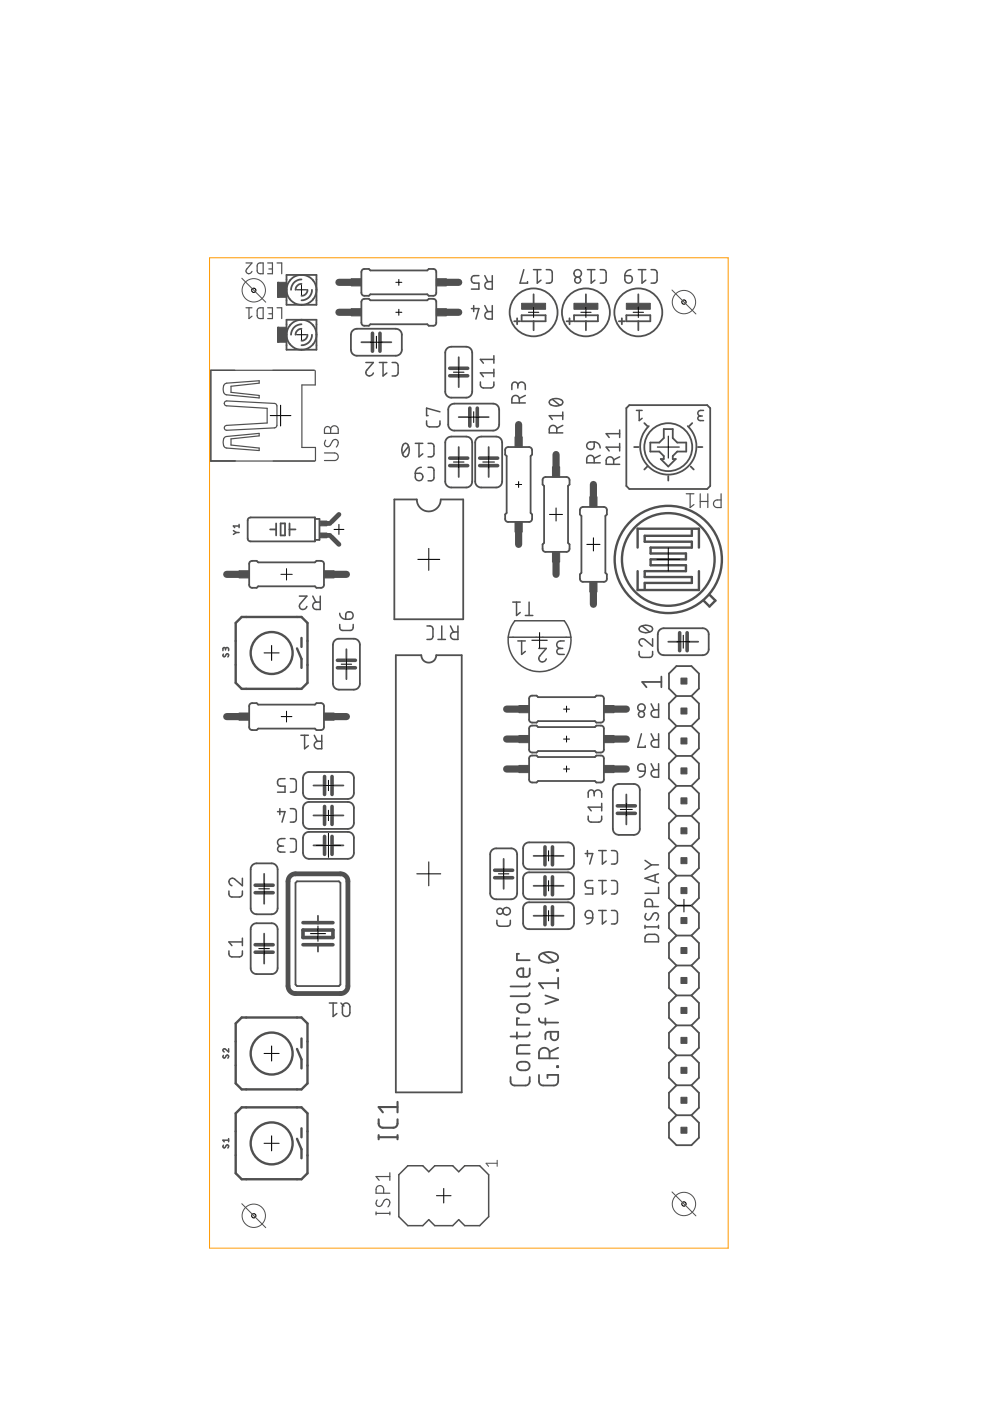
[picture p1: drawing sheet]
<svg xmlns="http://www.w3.org/2000/svg" width="210mm" height="297mm" viewBox="0 0 210 297" stroke-linecap="round" stroke-linejoin="round" font-family="sans-serif">
<g fill="none" stroke="#505050" stroke-width=".38">
<path d="M60.7 58.3h6.4v6.3h-6.4zM61.4 59.5a3.2 3.2 0 0 1 5 0M61.6 59.4a3.1 3.1 0 0 0-.1 4.1M63.9 59.2a2.22 2.22 0 0 0-2.2 2.2M66.3 59.4a3.2 3.2 0 0 1 0 4.1M76.8 57.3l.3-.3h1.1l.3 .3h12.1l.3-.3h1.2l.3 .3 .1 .4v4.6l-.3 .3-.3 .1h-1l-.3-.3h-12.1l-.3 .3h-1.1l-.3-.2-.2-.4v-4.4zM60.7 67.8h6.4v6.3h-6.4zM61.4 73a3.2 3.2 0 0 0 5 0M61.4 69a3.2 3.2 0 0 1 5 0M61.4 63.4a3.2 3.2 0 0 0 5 0M61.6 68.9a3.1 3.1 0 0 0-.1 4.1M63.9 69.7l-.5 .1-.5 .4-.2 .8"/>
<path d="M63.9 60.2l-.8 .3-.3 .4-.1 .5M63.9 68.7a2.26 2.26 0 0 0-2.2 2.3M65.2 71l-.3 .8-.4 .3-.6 .1M65.2 61.4l-.3 .9-.4 .3-.6 .1M66.1 71a2.18 2.18 0 0 1-2.2 2.2M66.1 61.4a2.18 2.18 0 0 1-2.2 2.3M66.3 68.9a3.2 3.2 0 0 1 0 4.1M74.7 70.2l.4-.4 .6-.1h8.2l.6 .1 .4 .4 .3 .5v3.4l-.1 .6-.4 .4-.8 .3h-8.2l-.6-.1-.4-.3-.3-.9v-3.1zM76.6 72.6h2.4M76.8 63.6l.5-.2h.9l.3 .3h12.1l.3-.3h1.2l.3 .2 .1 .4v4.6l-.3 .4-.3 .1h-1l-.3-.4h-12.1l-.3 .4-1.1-.1-.3-.2-.2-.4v-4.4zM80.6 72.6h2.4M94.7 74l.4-.4 .6-.1h3.1l.6 .1 .6 .6 .1 .6v8.2l-.3 .8-.4 .4-.6 .1h-3.4l-.5-.3-.4-.4-.1-.6v-8.2z"/>
<path d="M97.3 75.7v2.4M97.3 79.7v2.4M109 68.1h1.3M109.6 67.5v1.2M110.6 66.8h5.1v1.3h-5.1zM113.1 62.4v2.2M113.1 68.1v1.9M120.1 68.1h1.3M120.8 67.5v1.2M121.7 66.8h5.1v1.3h-5.1zM124.2 62.4v2.2M124.2 68.1v1.9"/>
<path d="M131.2 68.1h1.3M131.8 67.5v1.2M132.8 66.8h5.1v1.3h-5.1zM135.3 62.4v2.2M135.3 68.1v1.9M94.7 93l.4-.3 .6-.1h3.1l.6 .1 .6 .6 .1 .5v8.3l-.3 .8-.4 .3-.6 .2-3.4-.1-.5-.2-.4-.5-.1-.5v-8.3zM95.3 86.1l.5-.4 .5-.1h8.3l.5 .1 .6 .6 .1 .5v3.2l-.1 .6-.6 .6-.5 .1h-8.3l-.5-.1-.5-.4-.2-.5-.1-3.5zM97.3 88.4h2.3M97.3 94.8v2.3M97.3 98.7v2.4M101.2 88.4h2.4M101.2 92.8l.8-.2h3.2l.5 .1 .6 .6 .2 .5v8.3l-.3 .8-.5 .3-.5 .2-3.5-.1-.5-.2-.3-.5-.1-.5v-8.3l.1-.5z"/>
<path d="M103.6 94.8v2.3M103.6 98.7v2.4M107.2 95.1l.5-.3h4.5l.3 .1 .3 .3v1.2l-.3 .3v12.1l.3 .3v.9l-.1 .4-.3 .2-4.7 .1-.3-.2-.3-.3v-1.1l.3-.3v-12.1l-.3-.3zM132.8 86.5l.6-.6h16.5l.7 .6v16.5l-.7 .7h-16.5l-.6-.7zM134.5 94.8h.9M136.6 89.7l.6 .6M137.2 98.9l-.6 .6M137.6 90.3a6 6 0 0 0-.2 8.6 6 6 0 0 0 8.5 0 6 6 0 0 0-.1-8.6M137.9 93.8h1.9l.9-.9v-1.9h1.9v1.9l1 .9h1.9v1.9h-1.9l-1 1v.6h.7l-1.6 1.6-1.6-1.6h.6v-.6l-.9-1h-1.9zM146.5 98.9l.6 .6M146.8 89.7l-.7 .6M148 94.8h.9"/>
<path d="M52.6 110l.5-.3h13.7v5.1h-13.9l-.3-.3-.1-.3zM52.9 119.2l.6-.3h.9l.3 .3h12.1l.3-.3 1.2 .1 .3 .2 .1 .3v4.7l-.3 .3-.3 .1h-1l-.3-.3h-12.1l-.3 .3h-1.1l-.4-.2-.1-.4zM57.3 112.2h1.2M58.5 111v2.5M59.5 111h.9v2.5h-.9zM61.4 111v2.5M61.4 112.2h1.3M66.8 110h.9v4.5h-.9M83.6 105.9h4.8a2.54 2.54 0 0 0 2.5 2.5 2.54 2.54 0 0 0 2.6-2.5h4.7v25.4h-14.6zM115.1 101.4l.6-.3h4.4l.4 .2 .2 .3 .1 1.1-.4 .3v12.1l.4 .3v1l-.2 .4-.3 .2h-4.6l-.4-.1-.2-.3-.1-1.2 .4-.3v-12.1l-.4-.3zM123.1 107.8l.5-.3h4.4l.4 .1 .3 .3v1.2l-.3 .3v12.1l.3 .3v.9l-.1 .4-.4 .2-4.6 .1-.4-.2-.2-.3v-1.1l.3-.3v-12.1l-.3-.3zM141.7 100.9v1"/>
<path d="M70.9 135.9l.7-.5h3.4l.8 .3 .4 .4 .1 .6v8.2l-.1 .6-.6 .6-.6 .1h-3.1l-.6-.1-.6-.6-.1-.6v-8.2zM73.4 137.6v2.4M83.9 138.9h5.4a1.59 1.59 0 0 0 1.6 1.6 1.59 1.59 0 0 0 1.6-1.6h5.4v92.7h-14zM139.7 133.7l.5-.4 .5-.1h8.3l.5 .1 .5 .4 .2 .5 .1 3.4-.2 .6-.6 .6-.5 .1h-8.3l-.5-.1-.6-.6-.1-.6v-3.1zM141.7 136.1h2.4M145.7 136.1h2.3M52.9 149.3l.4-.2h1.1l.3 .3h12.1l.3-.3h1.2l.3 .2 .1 .4v4.6l-.3 .4-.3 .1h-1l-.3-.3h-12.1l-.3 .3-1.1-.1-.4-.2-.1-.3zM73.4 141.6v2.4M112.3 147.7l.3-.2h1.2l.3 .3h12l.3-.3h1.2l.3 .2 .1 .4v4.7l-.2 .3-.4 .1h-1l-.3-.3h-12l-.3 .3h-1.2l-.3-.3-.1-.3zM112.3 154.1l.3-.2 1.2-.1 .3 .4h12l.3-.4 1.2 .1 .3 .2 .1 .4v4.6l-.2 .3-.4 .2h-1l-.3-.4h-12l-.3 .4-1.2-.1-.3-.2-.1-.4zM140.2 144.6h-4l.9 1.1M140.2 143.4v2.3"/>
<path d="M143.4 147.6l-1.6-1.6v-3.2l1.6-1.6h3.2l1.6 1.6v3.2l-1.6 1.6M143.4 147.6l-1.6 1.6v3.1l1.6 1.6M143.4 153.9l-1.6 1.6v3.2l1.6 1.6M143.4 147.6h3.2M143.4 153.9h3.2M146.6 147.6l1.6 1.6v3.1l-1.6 1.6M146.6 153.9l1.6 1.6v3.2l-1.6 1.6M64.5 164.1l.5-.3 .5-.1h8.3l.5 .1 .5 .3 .2 .6v3.4l-.1 .6-.3 .4-.8 .3h-8.3l-.5-.1-.6-.6-.2-.6v-3.1zM64.5 170.5l.5-.3 .5-.2h8.3l.5 .2 .5 .3 .2 .5v3.5l-.1 .5-.3 .5-.8 .2h-8.3l-.5-.1-.6-.6-.2-.5v-3.2zM64.5 176.8l.5-.3 .5-.1h8.3l.5 .1 .5 .3 .2 .6v3.4l-.1 .6-.3 .4-.8 .3h-8.3l-.5-.1-.6-.6-.2-.6v-3.1zM66.5 166.5h2.3M66.5 172.9h2.3"/>
<path d="M66.5 179.2h2.3M70.4 166.5h2.4M70.4 172.9h2.4M70.4 179.2h2.4M111.2 179.1l.4-.4 .6-.1h8.2l.6 .1 .6 .6 .1 .6v3.1l-.1 .6-.6 .6-.6 .1h-8.2l-.6-.1-.4-.4-.3-.5v-3.4zM112.3 160.4l.3-.2h1.2l.3 .3h12l.3-.3h1.2l.3 .2 .1 .4v4.7l-.2 .3-.4 .1h-1l-.3-.3h-12l-.3 .3h-1.2l-.3-.3-.1-.3zM130.2 166.7l.7-.5h3.5l.8 .3 .3 .4 .2 .6v8.2l-.2 .6-.6 .6-.5 .1h-3.2l-.5-.1-.6-.6-.2-.6v-8.2zM132.8 168.4v2.5M132.8 172.4v2.4M143.4 160.3l-1.6 1.6v3.1l1.6 1.6M143.4 166.6l-1.6 1.6v3.2l1.6 1.6M143.4 173l-1.6 1.6v3.1l1.6 1.6"/>
<path d="M143.4 179.3l-1.6 1.6v3.2l1.6 1.6M143.4 179.3h3.2M143.4 166.6h3.2M143.4 173h3.2M143.4 160.3h3.2M146.6 160.3l1.6 1.6v3.1l-1.6 1.6M146.6 166.6l1.6 1.6v3.2l-1.6 1.6M146.6 173l1.6 1.6v3.1l-1.6 1.6M146.6 179.3l1.6 1.6v3.2l-1.6 1.6M53.4 183.5l.7-.4 3.5-.1 .5 .2 .6 .6 .2 .5v8.3l-.2 .5-.6 .6-.5 .1h-3.2l-.5-.1-.6-.6-.2-.5v-8.3zM53.4 196.2l.7-.4 3.5-.1 .5 .2 .6 .5 .2 .6v8.3l-.2 .5-.6 .6-.5 .1h-3.5l-.5-.3-.3-.4-.2-.5v-8.3zM56 185.3v2.4"/>
<path d="M56 189.3v2.3M56 198v2.3M62.7 187.2l.3-.3h8.9l.3 .3v21.5l-.3 .4h-8.9l-.3-.4zM67.4 194.2v1.4M104.2 180.3l.7-.4h3.5l.5 .1 .6 .6 .1 .5v8.3l-.1 .5-.6 .6-.5 .2h-3.2l-.6-.2-.5-.6-.2-.5v-8.3zM106.8 182.1v2.4M106.8 186.1v2.3M111.2 191.8l.4-.4 .6-.1 8.8 .1 .6 .6 .1 .6v3.1l-.1 .6-.6 .6-.6 .1-8.8-.1-.4-.4-.3-.5v-3.4zM111.2 185.4l.4-.3 .6-.1h8.2l.6 .1 .6 .6 .1 .5v3.2l-.1 .5-.6 .6-.6 .2h-8.2l-.6-.2-.4-.3-.3-.5v-3.5zM113.1 194.2h2.4M113.1 187.8h2.4M113.1 181.5h2.4"/>
<path d="M117.1 194.2h2.4M117.1 187.8h2.4M117.1 181.5h2.4M143.4 185.7l-1.6 1.5v3.2l1.6 1.6M143.4 192l-1.6 1.6v3.2l1.6 1.6M143.4 198.4l-1.6 1.5v3.2l1.6 1.6M143.4 198.4h3.2M143.4 185.7h3.2M143.4 192h3.2M146.6 185.7l1.6 1.5v3.2l-1.6 1.6M146.6 192l1.6 1.6v3.2l-1.6 1.6M146.6 198.4l1.6 1.5v3.2l-1.6 1.6"/>
<path d="M56 201.9v2.4M67.4 200.3v1.5M109.6 218.9v1.3M109.8 213.2a1.71 1.71 0 0 1 1.9-.3 .9 .9 0 0 1 .6 1 .9 .9 0 0 1-.9 .8 1.57 1.57 0 0 1-1.6-.3l-.2-.5zM110 202.2h-.4v1.4h2.7M110 215.9h-.4v1.4h2.7M112.3 218.9l-.1 .6-.4 .2-3.6 .1M112.3 210.5l-.1 .4-.4 .3h-3.6M112.3 208.5l-.1 .4-.6 .2h-3.4M112.3 205.3l-.1 1.5-.4 .3h-1.3a.95 .95 0 0 1-.9-1.2 .95 .95 0 0 1 1.4-.6v1.8M114.3 215.9v.4l.4 .5h3.6M114.4 202.5a3.1 3.1 0 0 1 3.8 0 .95 .95 0 0 1 0 1 .95 .95 0 0 1-.9 .4 2.58 2.58 0 0 1-3-.7z"/>
<path d="M115.2 202.1l2.2 1.8M115.6 215.9v1.4M115.6 211.1l2.7 .9-2.7 .9M116.8 218.8v1a.79 .79 0 0 0 .7 .8 .79 .79 0 0 0 .8-.8v-1h-2.2l-.4 .4-.1 1.1M118.1 205.6h.2v.2h-.2zM118.3 207.3v2.3M118.3 208.4h-4l.9 1.2M143.4 204.7l-1.6 1.6v3.2l1.6 1.6M143.4 211.1l-1.6 1.5v3.2l1.6 1.6M143.4 217.4l-1.6 1.6v3.2l1.6 1.6M143.4 217.4h3.2M143.4 204.7h3.2"/>
<path d="M143.4 211.1h3.2M146.6 204.7l1.6 1.6v3.2l-1.6 1.6M146.6 211.1l1.6 1.5v3.2l-1.6 1.6M146.6 217.4l1.6 1.6v3.2l-1.6 1.6M108.2 228.3a1.61 1.61 0 0 0 .3 1.6l.6 .2h2.3l.6-.2a1.67 1.67 0 0 0 .3-1.6M109.8 225.4a1.71 1.71 0 0 1 1.9-.3 .91 .91 0 0 1 .6 1 .91 .91 0 0 1-.9 .8 1.57 1.57 0 0 1-1.6-.3l-.2-.5zM112.3 221.6h-2.2l-.4 .3-.1 .4v1.1h2.7M114.3 227.9v1.6l.4 .5 3 .1 .5-.4 .1-1.8h-2.2v.7M116.5 224.4a2.17 2.17 0 0 0-.3-1.9 1.14 1.14 0 0 0-1.2-.3 1.14 1.14 0 0 0-.7 1.1v1.1h4M118.1 226h.2v.3h-.2zM118.3 222.1l-1.8 .9M143.4 236.5l-1.6 1.5v3.2l1.6 1.6h3.2l1.6-1.6v-3.2l-1.6-1.5"/>
<path d="M143.4 236.5h3.2M143.4 230.1l-1.6 1.6v3.2l1.6 1.6M143.4 223.8l-1.6 1.5v3.2l1.6 1.6M143.4 223.8h3.2M143.4 230.1h3.2M146.6 230.1l1.6 1.6v3.2l-1.6 1.6M146.6 223.8l1.6 1.5v3.2l-1.6 1.6"/>
<circle cx="113.1" cy="66.2" r="5.1"/>
<circle cx="124.2" cy="66.2" r="5.1"/>
<circle cx="135.3" cy="66.2" r="5.1"/>
<circle cx="141.7" cy="94.8" r="5.1"/>
</g>
<g fill="none" stroke="#505050" stroke-width=".76">
<path d="M79 70.7v3.8M80.6 70.7v3.8M95.4 79.7h3.8M95.4 78.1h3.8M95.4 98.7h3.8M95.4 97.1h3.8M99.6 86.5v3.8M101.2 86.5v3.8M101.7 98.7h3.8M101.7 97.1h3.8M71.5 140h3.9M144.1 134.2v3.8"/>
<path d="M145.7 134.2v3.8M71.5 141.6h3.9M68.8 164.6v3.8M68.8 171v3.8M68.8 177.3v3.8M70.4 164.6v3.8M70.4 171v3.8M70.4 177.3v3.8M115.5 179.6v3.8M117.1 179.6v3.8M130.9 170.9h3.8M130.9 172.4h3.8"/>
<path d="M54.1 187.7h3.8M54.1 189.3h3.8M64.2 197.2h6.4v1.6h-6.4zM64.2 195.6h6.4M104.9 184.5h3.8M104.9 186.1h3.8M115.5 185.9v3.8M115.5 192.3v3.8M117.1 185.9v3.8M117.1 192.3v3.8M54.1 201.9h3.8M54.1 200.3h3.8"/>
<path d="M64.2 200.3h6.4"/>
</g>
<g fill="none" stroke="#505050" stroke-width=".32">
<path d="M101.5 58.4h-.9a.81 .81 0 0 0-.7 .8 .81 .81 0 0 0 .7 .8h.9v1.3h-1.6M102.8 58.4l.6 1.3M104.4 58.4v2.9a1.47 1.47 0 0 1-1.4-.3 .8 .8 0 0 1-.1-.8 .8 .8 0 0 1 .7-.5h.8M111.1 57.2l-.8 2.8h1.5v-.3M113.1 57.2h1.6M113.9 57.2v2.8l.8-.6M115.8 57.2h.8l.4 .2 .1 .4-.1 2-.4 .2h-.8M124.5 57.2h1.6M125.3 57.2v2.8l.8-.6M127.3 57.2h.8l.3 .2 .1 .4-.1 2-.3 .2h-.8M132.5 58.4h.9a.8 .8 0 0 1 .7 .9 .8 .8 0 0 1-.9 .7 .8 .8 0 0 1-.7-.8zM133.8 57.2l-.9 .2-.3 .5-.1 .5"/>
<path d="M135.3 57.2h1.6M136.1 57.2v2.8l.8-.6M138 57.2h.9l.3 .2 .1 .4-.1 2-.3 .2h-.9M77.6 76.9h1.6l-1.4 1.5a.78 .78 0 0 0 .3 1.3 .78 .78 0 0 0 1.1-.6M80.4 76.9h1.6M81.2 76.9v2.8l.8-.6M83.1 76.9h.9l.3 .2 .1 .4-.1 1.9-.3 .3h-.9M99.9 65.4h1.6l-.6 2.2M100.4 64.8v1.3M102.8 64.8l.6 1.3M104.4 64.8v2.8a1.47 1.47 0 0 1-1.4-.2 .8 .8 0 0 1-.1-.9 .8 .8 0 0 1 .7-.4h.8M104.7 75.4v1.6"/>
<path d="M104.7 78.3v1.6M104.7 79.1h-2.8l.6 .8M104.7 76.2h-2.8l.6 .8M85.5 94.2a.66 .66 0 0 1 .8-.1 .66 .66 0 0 1 .4 .6 1.64 1.64 0 0 1-.7 2.2 1.38 1.38 0 0 1-.8-1.8zM86.6 94.6l-1.3 1.6M88.1 94h1.5M88.8 94v2.9l.8-.7M89.3 99.1l-.8 .3-.3 .4-.1 .6M90.4 89.2l.1 .9 .2 .3 .4 .1 1.9-.1 .3-.3v-.9M90.8 99.1h.8l.4 .4-.1 2.2a1.07 1.07 0 0 1-1.1 .2M90.8 94h.8l.4 .4-.1 2.2a1.07 1.07 0 0 1-1.1 .3M93.3 87.3l-2.9-.8v1.6h.4"/>
<path d="M101.9 81l.1 1 .5 .3 2-.2 .2-.3v-.8M109.8 81.8a.79 .79 0 0 1 .8-.8 .79 .79 0 0 1 .8 .8v.8M109.8 82.3v-.7a.63 .63 0 0 0-.6-.6 .63 .63 0 0 0-.7 .6v1M110.1 85.4v-.8a.79 .79 0 0 0-.8-.8 .79 .79 0 0 0-.8 .8v.8h2.9M111.4 83.8l-1.3 .7M116.6 84.9a2.04 2.04 0 0 1 2.7 .2v.2a1.35 1.35 0 0 1-1.8 .8l-.8-.3-.2-.3zM117.1 84.6l1.6 1.3M118 91.8v-.8a.79 .79 0 0 0-.7-.8 .79 .79 0 0 0-.8 .8v.8h2.8M119.3 90.2l-1.3 .6M119.3 88.1h-2.8l.6 .8M119.3 87.4v1.5M124.6 94l.4-.3h1v1a.8 .8 0 0 1-1.1 .5 .8 .8 0 0 1-.3-1.2z"/>
<path d="M126 98.1a1.47 1.47 0 0 0-.3-1.4 .79 .79 0 0 0-.8-.1 .79 .79 0 0 0-.5 .7v.8h2.9M126 93.7l.5 .1 .5 .4 .3 .8M127.3 96.5l-1.3 .7M130.1 98.4a1.47 1.47 0 0 0-.3-1.4 .79 .79 0 0 0-.8-.1 .79 .79 0 0 0-.5 .7v.8h2.9M131.4 96.9l-1.3 .6M131.4 94.8h-2.9l.7 .8M131.4 91.2v1.6M131.4 94v1.6M131.4 91.9h-2.9l.7 .9M134.9 87h1.2M135.5 87v2.2l.6-.5M148.9 88.2h-.5a.49 .49 0 0 0-.5 .5 .49 .49 0 0 0 .5 .5h.8"/>
<path d="M149.2 87h-.7a.59 .59 0 0 0-.6 .6 .59 .59 0 0 0 .6 .6M49.5 112.5l.6 .4M50.1 112.9l-.6 .4M50.1 112.9h.6M50.7 111.5h-1.2l.3 .4M50.7 111.2v.7M88.1 100.4h.9a.79 .79 0 0 1 .6 .8 .79 .79 0 0 1-.8 .7 .79 .79 0 0 1-.7-.8zM47.4 138.7l-.1 .3 .1 .2h.3l.3-.5a.33 .33 0 0 1 .5 .1 .33 .33 0 0 1-.2 .5M47.8 137.6l.1-.2 .3-.1 .3 .2v.4M47.8 137.8v-.4l-.3-.1-.2 .1v.5M63.5 126.4h1.6l-1.4 1.6a.79 .79 0 0 0 .2 1.2 .79 .79 0 0 0 1.2-.6M66.3 126.4l.7 1.3"/>
<path d="M67.9 126.4v2.8a1.41 1.41 0 0 1-1.4-.2 .78 .78 0 0 1-.1-.9 .78 .78 0 0 1 .7-.4h.8M72 132.4l.1 .8 .2 .4 .4 .1 1.9-.1 .2-.4 .1-.8M72 130l.3 .8 .4 .4 .6 .1M73.6 129.8a.82 .82 0 0 1 1.2 .4 .82 .82 0 0 1-.7 1.1h-.8v-1.2zM90.5 132.7l1 .1 .3 .5-.1 2-.3 .3h-.9M92.9 135.6h1.5M93.7 132.7v2.9M95.5 132.7l.6 1.3M97.1 132.7v2.9h-.8a.79 .79 0 0 1-.8-.8 .79 .79 0 0 1 .8-.8h.8M107.8 135.1h13.2M108.7 127.7h1.6M109.2 131.6h10.4a6.7 6.7 0 0 1-.7 9 6.7 6.7 0 0 1-9 0 6.7 6.7 0 0 1-.7-9z"/>
<path d="M109.5 127.7v2.8l.8-.6M109.8 135.9h1.6M110.6 135.9v2.8l.8-.6M111.4 130.5h1.6M112.2 127.7v2.8M114.2 137.5h1.6l-1.3 1.6a.79 .79 0 0 0 .2 1.2 .79 .79 0 0 0 1.1-.6M119.3 137.5h-.6a.63 .63 0 0 0-.7 .6 .63 .63 0 0 0 .7 .6h.9M119.6 135.9a1.47 1.47 0 0 0-1.4 .3 .78 .78 0 0 0-.1 .8 .78 .78 0 0 0 .8 .5M135.5 138.1v.9l.3 .3 .3 .1 2-.1 .2-.3 .1-.9M135.6 133a2.01 2.01 0 0 1 2.7 .2l.1 .1a1.37 1.37 0 0 1-1.8 .8l-1-.4zM136.1 132.7l1.6 1.3M138.4 135.4v1.6l-1.6-1.3a.78 .78 0 0 0-1.3 .2 .78 .78 0 0 0 .6 1.1"/>
<path d="M63.8 155.9h1.6M64.6 155.9v2.8l.8-.6M66.6 155.9l.7 1.3M68.2 155.9v2.8h-.8a.79 .79 0 0 1-.8-.7 .79 .79 0 0 1 .8-.8h.8M136 155.6l-.8 2.8h1.6v-.3M138 149.2l.7 1.3M138 155.6l.7 1.2M139.6 149.2v2.9h-.8a.79 .79 0 0 1-.8-.8 .79 .79 0 0 1 .8-.8h.8M139.6 155.6v2.8h-.8a.79 .79 0 0 1-.8-.8 .79 .79 0 0 1 .8-.8h.8M58.8 172.1h1.6l-.6 2.2M59.3 171.4v1.3M60.1 179.4a1.14 1.14 0 0 0-1.1 .2l-.2 .4 .3 .5 1.3 .2"/>
<path d="M60.4 165.1h-.9a.81 .81 0 0 0-.7 .8 .81 .81 0 0 0 .7 .8h.9v1.3h-1.6M60.4 177.8a1.47 1.47 0 0 0-1.4 .3 .79 .79 0 0 0-.1 .8 .79 .79 0 0 0 .7 .5M61.6 165.1l1 .1 .2 .5-.1 2-.3 .2-.8 .1M61.6 171.4l1 .2 .2 .5-.1 2-.3 .2h-.8M61.6 177.8a1.14 1.14 0 0 1 1.1 .3l.1 .3v1.8l-.4 .4-.8 .1M124.7 173v.9l.5 .4h1.7l.4-.1a1.14 1.14 0 0 0 .3-1.2M126 168.3a.79 .79 0 0 1 .8-.8 .79 .79 0 0 1 .8 .8v.8M126 168.7a1.14 1.14 0 0 0-.3-1.1l-.4-.1-.5 .2-.1 1.4M127.6 170.3v1.6M127.6 171.1h-2.9l.6 .8M135.5 162.1a.8 .8 0 0 1 .8-.1 .8 .8 0 0 1 .5 .7v.8h-1a.77 .77 0 0 1-.6-.6 .77 .77 0 0 1 .3-.8zM136.8 163.5l-.3 .8-.4 .4-.6 .1"/>
<path d="M138 161.9l.7 1.3M139.6 161.9v2.9h-.8a.79 .79 0 0 1-.8-.8 .79 .79 0 0 1 .8-.8h.8M48.5 188.9l.2 1 .5 .3 1.9-.1 .3-.4v-.8M51.4 186.2v1.6l-1.6-1.4a.78 .78 0 0 0-1.2 .3 .78 .78 0 0 0 .6 1.1M51.4 198.9v1.6M51.4 199.7h-2.9l.7 .8M105.3 195.1l.2 1 .5 .3 1.9-.1 .3-.4v-.8M124.1 181h1.6l-.7 2.2M124.4 193.2a.79 .79 0 0 1 .8-.1 .79 .79 0 0 1 .5 .7v.8h-1a.77 .77 0 0 1-.6-.5 .77 .77 0 0 1 .3-.9zM124.5 180.3v1.3M125.7 194.6l-.3 .8-.5 .4-.5 .1M125.7 186.7h-1a.81 .81 0 0 0-.6 .8 .81 .81 0 0 0 .6 .8h1v1.2h-1.6"/>
<path d="M126.9 193h1.6M126.9 186.7h1.6M126.9 180.3h1.6M127.7 193v2.9l.8-.6M127.7 180.3v2.9l.8-.6M127.7 186.7v2.8l.8-.6M129.6 193l.9 .1 .3 .2 .1 .4-.1 1.9-.3 .3h-.9M129.6 186.7a1.14 1.14 0 0 1 1.2 .2l.1 .4v1.8l-.4 .4h-.9M129.6 180.3a1.14 1.14 0 0 1 1.2 .3l.1 .4v1.8l-.4 .4h-.9M136.8 196.2v.6M136.8 196.5h2.8M136.8 182.4l1.3 1"/>
<path d="M137 198.3l.5-.2h1.5l.4 .2a1.41 1.41 0 0 1 .2 1.4h-2.8a1.41 1.41 0 0 1 .2-1.4zM137 193.7a.71 .71 0 0 0-.1 1.1 .71 .71 0 0 0 1-.1l.5-.9a.68 .68 0 0 1 1-.1 .68 .68 0 0 1 .1 1l-.3 .4M138.1 183.4l-1.3 .9M138.1 183.4h1.5M138.3 192.2a1.47 1.47 0 0 0-.2-1.4 .79 .79 0 0 0-.9-.1 .79 .79 0 0 0-.4 .7v.8h2.8M138.9 185.5v1.4M139.6 188.1v1.3h-2.8M139.6 196.2v.6M139.6 185.3l-2.8 .9 2.8 1M48.5 201.6l.2 1 .5 .3 1.9-.1 .3-.4v-.8M69.8 212.7h1.6M70.6 212.7v2.8l.8-.6"/>
<path d="M72.3 212.7l.6 .6M72.9 212.9a.79 .79 0 0 1 .8-.2 .79 .79 0 0 1 .5 .7v1.3a.79 .79 0 0 1-.8 .8 .79 .79 0 0 1-.8-.8v-1.5zM47.4 223.8a.3 .3 0 0 0-.1 .4 .3 .3 0 0 0 .5 0l.2-.4a.33 .33 0 0 1 .5 .1 .33 .33 0 0 1-.2 .4M48.5 222.4v.6l-.7-.5a.34 .34 0 0 0-.5 0 .34 .34 0 0 0 .2 .5M47.4 242.8l-.1 .4 .2 .2 .5-.5a.33 .33 0 0 1 .5 0 .33 .33 0 0 1-.2 .5M48.5 241.4v.7M48.5 241.7h-1.2l.2 .4M84.6 249.1l1.9-1.9h3.1l1.3 1.2 1.3-1.2h3.8l1.3 1.2 1.2-1.2h3.2l1.9 1.9v8.9l-1.9 1.9h-3.2l-1.2-1.3-1.3 1.3h-3.8l-1.3-1.3-1.3 1.3h-3.1l-1.9-1.9z"/>
<circle cx="122.5" cy="58" r=".8"/>
<circle cx="122.5" cy="59.4" r=".63"/>
<circle cx="136" cy="151.5" r=".64"/>
<circle cx="136" cy="150" r=".79"/>
<circle cx="106" cy="193.2" r=".63"/>
<circle cx="107.4" cy="193.2" r=".79"/>
</g>
<path d="M105.4 246.6h-2.3l.5 .7M105.4 246v1.3" fill="none" stroke="#505050" stroke-width=".21"/>
<g fill="#505050" stroke="#505050" stroke-width=".21">
<path d="M58.9 69.4h.3v3.2h-.3z"/>
<path d="M58.9 59.9h.3v3.1h-.3z"/>
<path d="M50.7 151.2h2.1v1.5h-2.1z"/>
<path d="M68.7 151.2h2.1v1.5h-2.1z"/>
<path d="M74.5 65.4h2.1v1.6h-2.1z"/>
<path d="M92.5 65.4h2.2v1.6h-2.2z"/>
<path d="M74.5 59.1h2.1v1.5h-2.1z"/>
<path d="M92.5 59.1h2.2v1.5h-2.2z"/>
<path d="M125.1 105.3h1.5v2.2h-1.5z"/>
<path d="M125.1 123.4h1.5v2.1h-1.5z"/>
<path d="M117.1 117h1.6v2.2h-1.6z"/>
<path d="M117.1 99h1.6v2.1h-1.6z"/>
<path d="M67.9 110.5h1.4v1h-1.4z"/>
<path d="M67.9 113h1.4v1h-1.4z"/>
<path d="M109.2 110.7h1.5v2.1h-1.5z"/>
<path d="M109.2 92.6h1.5v2.2h-1.5z"/>
<path d="M50.7 121h2.1v1.5h-2.1z"/>
<path d="M68.7 121h2.1v1.5h-2.1z"/>
<path d="M110 149.6h2.2v1.5h-2.2z"/>
<path d="M128 149.6h2.2v1.5h-2.2z"/>
<path d="M128 155.9h2.2v1.6h-2.2z"/>
<path d="M110 155.9h2.2v1.6h-2.2z"/>
<path d="M128 162.3h2.2v1.5h-2.2z"/>
<path d="M110 162.3h2.2v1.5h-2.2z"/>
<path d="M110.6 64.3h5.1v1.3h-5.1z"/>
<path d="M121.7 64.3h5.1v1.3h-5.1z"/>
<path d="M132.8 64.3h5.1v1.3h-5.1z"/>
<path d="M58.8 69.4h1.9v3.2h-1.9z"/>
<path d="M58.8 59.9h1.9v3.1h-1.9z"/>
<path d="M144.4 232.6h1.2v1.3h-1.2z"/>
<path d="M144.4 226.3h1.2v1.3h-1.2z"/>
<path d="M144.4 219.9h1.2v1.3h-1.2z"/>
<path d="M144.4 213.6h1.2v1.3h-1.2z"/>
<path d="M144.4 207.2h1.2v1.3h-1.2z"/>
<path d="M144.4 200.9h1.2v1.3h-1.2z"/>
<path d="M144.4 194.5h1.2v1.3h-1.2z"/>
<path d="M144.4 188.2h1.2v1.3h-1.2z"/>
<path d="M144.4 181.8h1.2v1.3h-1.2z"/>
<path d="M144.4 175.5h1.2v1.3h-1.2z"/>
<path d="M144.4 169.2h1.2v1.2h-1.2z"/>
<path d="M144.4 162.8h1.2v1.3h-1.2z"/>
<path d="M144.4 156.5h1.2v1.2h-1.2z"/>
<path d="M144.4 150.1h1.2v1.3h-1.2z"/>
<path d="M144.4 143.8h1.2v1.2h-1.2z"/>
<path d="M144.4 239h1.2v1.3h-1.2z"/>
</g>
<g fill="none" stroke="#505050" stroke-width=".51">
<path d="M135.2 116.1v-4h13v4M146.7 112.4v1.2h-10v1.3h10v1.2h-8.8v1.2h7.5v1.3h-7.5v1.2h7.5v1.3h-8.7v1.2h10v1.3h-10v1.2M50 132.1l1.2-1.3h12.7l1.3 1.3v12.7l-1.3 1.2h-12.7l-1.2-1.2zM63 137.5l.9 2.2v1.9M63.9 135.3v1.9M135.2 121.1v4h13v-4M150.4 126.1l1.3 1.2-1.3 1.3-1.2-1.3M51.2 215.7h12.7l1.3 1.3v12.7l-1.3 1.3h-12.7l-1.2-1.3v-12.7zM51.2 234.8h12.7l1.3 1.3v12.7l-1.3 1.2h-12.7l-1.2-1.2v-12.7zM63 222.4l.9 2.2v1.9M63.9 220.2v1.9M63.9 239.2v1.9"/>
<path d="M63 241.4l.9 2.3v1.9"/>
<circle cx="141.7" cy="118.6" r="11.4"/>
<circle cx="141.7" cy="118.6" r="9.8"/>
<circle cx="57.6" cy="138.5" r="4.4"/>
<circle cx="57.6" cy="223.4" r="4.4"/>
<circle cx="57.6" cy="242.4" r="4.4"/>
</g>
<g fill="none" stroke="#505050" stroke-width=".25">
<path d="M52.2 55.8h1.2l-1.1 1.2a.63 .63 0 0 0 .2 1 .63 .63 0 0 0 .9-.5M54.6 56l.3-.2h.9v2.2h-.9l-.3-.2zM56.7 55.8h1.1v2.2h-1.1M57 57h.8M58.7 55.8h1v2.2M44.7 78.5h5.1M52.2 65.3h1.2M52.8 65.3v2.2l.6-.5M54.6 65.5l.3-.2h.9v2.2h-.9l-.3-.2zM56.7 65.3h1.1v2.2h-1.1M57 66.5h.8M58.7 65.3h1v2.2"/>
<path d="M66.8 78.5h-22.1v19.2M66.8 78.6v3h-2.8v13.3h2.9v2.8M44.7 97.7h22.1M44.7 97.7h.1M47.6 85.5v.1M47.6 85.2l.5-.2 10.1 .5 .3 .2 .2 .3v4.2l-.3 .5-10.3 .5a.52 .52 0 0 1-.5-.5 .52 .52 0 0 1 .5-.5l8.5-.5v-3.1l-8.7-.6-.3-.3zM47.7 81.4l.4-.2 6.8-.5v.5l-5.9 .7v1.3l5.9 .6v.6l-6.8-.7a1.32 1.32 0 0 1-.7-1.9zM47.7 92.7l7.2-.8v.5l-5.9 .6v1.4l5.9 .6v.5l-7-.5a1.63 1.63 0 0 1-.2-2.3zM68.8 96h2.1a.8 .8 0 0 1 .8 .8 .8 .8 0 0 1-.8 .8h-2.1M68.9 90.7a.66 .66 0 0 1 .7-.2 .66 .66 0 0 1 .5 .6 .8 .8 0 0 1 .8-.8 .8 .8 0 0 1 .8 .8v.8h-2.9zM69 93.3a.74 .74 0 0 0-.2 1.1 .74 .74 0 0 0 1.1 .2l.6-1.1a.7 .7 0 0 1 1-.2 .7 .7 0 0 1 .1 1l-.3 .5M70.1 91.1v.8"/>
<path d="M145.5 104.7h1.6M146.3 104.7v2.9l.8-.6M148.5 106.3h1.6M148.5 104.7v2.9M150.1 104.7v2.9M152.9 104.7v2.9h-.8a.8 .8 0 0 1-.8-.8 .8 .8 0 0 1 .8-.8h.8M79.7 257.3h3M79.7 256.9v.7M80 254.4a.73 .73 0 0 0-.2 1.1 .73 .73 0 0 0 1.1 0l.5-.9a.71 .71 0 0 1 1-.2 .71 .71 0 0 1 .1 1l-.2 .5M81.3 253a1.42 1.42 0 0 0-.2-1.5 .82 .82 0 0 0-.9-.1 .82 .82 0 0 0-.5 .8v.8h3M82.7 248.6v1.7M82.7 256.9v.7"/>
<path d="M82.7 249.4h-3l.7 .9"/>
</g>
<path d="M68.7 113.5h1.3M69 111h1M70.3 113.8l1.6 1.6M71.9 109.1l-1.6 1.6M61.5 185.7l.6-.3 .6-.1h9.5a1.59 1.59 0 0 1 1.6 1.6v22.2a1.59 1.59 0 0 1-1.6 1.6h-9.5a1.59 1.59 0 0 1-1.6-1.6v-22.2l.1-.7z" fill="none" stroke="#505050" stroke-width="1"/>
<g fill="none" stroke="#505050" stroke-width="1.5">
<path d="M71.9 59.9h2.5M94.7 59.9h2.6M71.9 66.2h2.5M94.7 66.2h2.6M110 90v2.6M117.9 96.4v2.5M110 112.9v2.5M117.9 119.2v2.6M125.8 102.7v2.6M48.1 121.8h2.5M70.9 121.8h2.5M125.8 125.6v2.5"/>
<path d="M48.1 151.9h2.5M70.9 151.9h2.5M107.4 150.3h2.6M107.4 156.7h2.6M130.3 150.3h2.5M130.3 156.7h2.5M107.4 163h2.6M130.3 163h2.5"/>
</g>
<path d="M80.3 237.3a1.59 1.59 0 0 0 .2 1.5l.7 .3h2.2l.6-.3a1.65 1.65 0 0 0 .3-1.5M84.3 233.6v2.2M84.3 234.7h-4l.9 1.1M80.3 241.1h4M80.3 240.7v.9M84.3 240.7v.9" fill="none" stroke="#505050" stroke-width=".44"/>
<g fill="none" stroke="#000" stroke-width=".21">
<path d="M83.9 59.9h1.3M84.6 59.2v1.3M62.9 71h2.1M62.9 61.4h2.1M63.9 60.4v2.1M63.9 69.9v2.1M78.5 72.6h2.6M79.8 71.3v2.6M83.9 66.2h1.3M84.6 65.6v1.2M96.1 78.9h2.3M97.3 77.8v2.3"/>
<path d="M112 66.2h2.2M113.1 65.1v2.2M123.1 66.2h2.2M124.2 65.1v2.2M134.2 66.2h2.2M135.3 65.1v2.2M57.3 88.1h4.4M59.5 85.9v4.4M96.1 98h2.3M97.3 96.8v2.3M99.3 88.4h2.3M100.4 87.3v2.3"/>
<path d="M102.4 98h2.4M103.6 96.7v2.5M139.4 94.8h4.6M141.7 92.5v4.6M70.8 112.2h2.1M71.9 111.2v2.1M88.6 118.6h4.6M90.9 116.3v4.6M109.3 102.7h1.3M110 102.1v1.3M116.5 109.1h2.8M117.9 107.7v2.8"/>
<path d="M124.4 115.4h2.8M125.8 114v2.8M139.3 118.6h4.8M141.7 116.2v4.8M56 138.4h3.2M57.6 136.8v3.2M59.6 121.8h2.4M60.7 120.6v2.4M73.4 139.7v2.2M112.8 135.7h3.2M114.4 134.1v3.3M143.5 136.1h2.7"/>
<path d="M144.9 134.7v2.7M59.6 151.9h2.3M60.7 150.8v2.3M72.3 140.8h2.2M119.5 150.3h1.3M119.5 156.7h1.3M120.1 149.7v1.3M120.1 156.1v1.2M67.1 179.2h5.1M68.5 166.5h2.2M68.5 172.9h2.2M69.6 165.4v2.2"/>
<path d="M69.6 171.8v2.2M69.6 176.7v5.1M119.5 163h1.3M120.1 162.4v1.3M131.5 171.6h2.6M132.8 170.3v2.6M54.9 188.4h2.2M56 187.3v2.3M65.8 198h3.2M67.4 196.3v3.3M88.4 185.3h5.1M90.9 182.7v5.1"/>
<path d="M105.7 185.3h2.2M106.8 184.2v2.2M115.2 194.2h2.2M115.2 187.8h2.2M115.2 181.5h2.2M116.3 180.4v2.1M116.3 186.7v2.2M116.3 193.1v2.1M143.7 192h2.7M145 190.7v2.7M54.9 201.1h2.2M56 200v2.3"/>
<path d="M56 223.4h3.2M57.6 221.8v3.2M56 242.4h3.2M57.6 240.8v3.2M92.5 253.5h3.1M94.1 252v3.1"/>
</g>
<g fill="none" stroke="#f90" stroke-width=".21">
<path d="M44.4 54.7h110v209.9h-110z"/>
<circle cx="145" cy="255.3" r=".44"/>
</g>
<circle cx="145" cy="255.3" r=".44" fill="#fff" stroke="#000" stroke-width=".21"/>
<circle cx="145" cy="64.1" r=".44" fill="none" stroke="#f90" stroke-width=".21"/>
<circle cx="145" cy="64.1" r=".44" fill="#fff" stroke="#000" stroke-width=".21"/>
<circle cx="53.8" cy="257.8" r=".44" fill="none" stroke="#f90" stroke-width=".21"/>
<circle cx="53.8" cy="257.8" r=".44" fill="#fff" stroke="#000" stroke-width=".21"/>
<circle cx="53.8" cy="61.6" r=".44" fill="none" stroke="#f90" stroke-width=".21"/>
<circle cx="53.8" cy="61.6" r=".44" fill="#fff" stroke="#000" stroke-width=".21"/>
<g fill="none" stroke="#505050" stroke-width=".21">
<path d="M51.3 59l5 5.1M142.5 61.5l5.1 5.1M51.3 255.2l5 5.1M142.5 252.7l5.1 5.1"/>
<circle cx="53.8" cy="61.6" r="2.48"/>
<circle cx="145" cy="64.1" r="2.48"/>
<circle cx="53.8" cy="257.8" r="2.48"/>
<circle cx="145" cy="255.3" r="2.48"/>
</g>
</svg>
